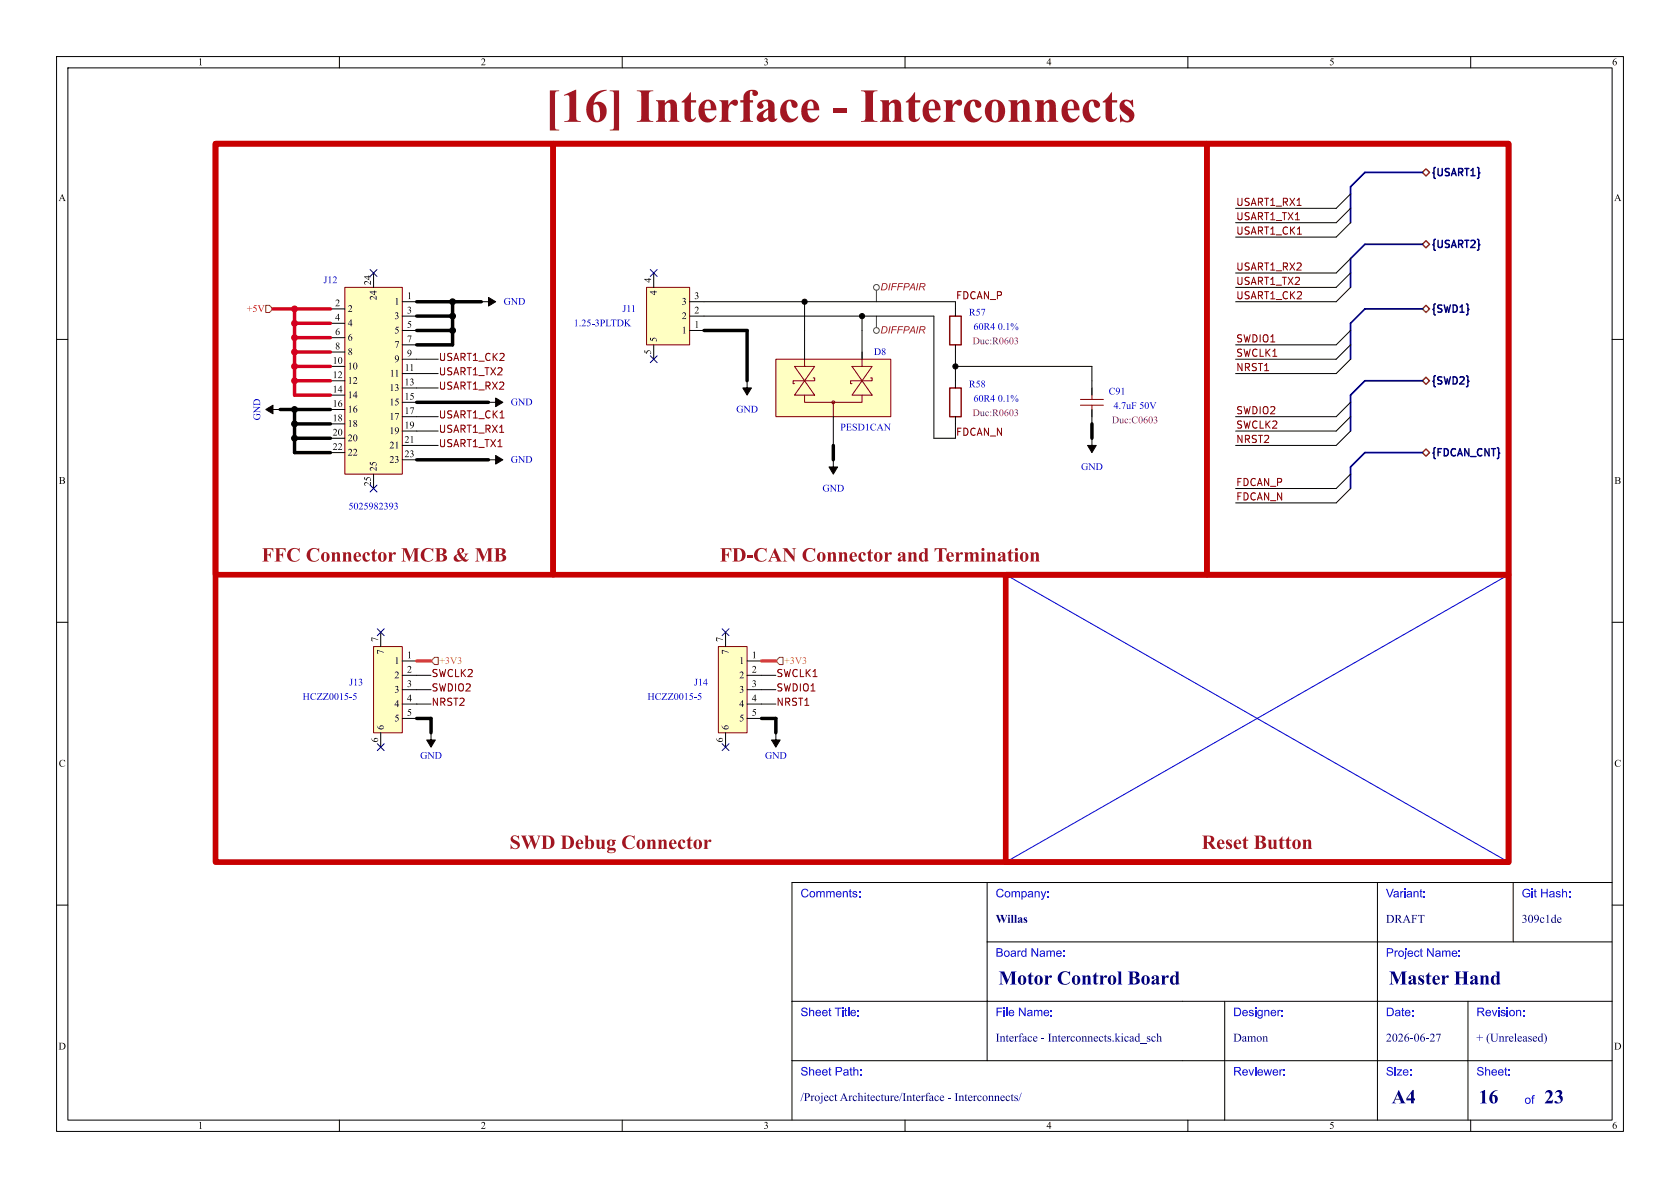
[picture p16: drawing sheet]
<svg xmlns="http://www.w3.org/2000/svg" width="297mm" height="210mm" viewBox="0 0 297 210" stroke-linecap="round" stroke-linejoin="round" font-family="sans-serif">
<defs><g id="words">
<text font-size="8.4" fill="#a21622" x="96.3" y="23.7">[16]Interface- Interconnects</text>
<g font-size="3.5" fill="#a21622">
<text x="46.3" y="99.7">FFC ConnectorMCB &amp; MB</text>
<text x="127.2" y="99.7">FD-CAN ConnectorandTermination</text>
<text x="90.1" y="150.5">SWD DebugConnector</text>
<text x="212.4" y="150.5">ResetButton</text>
</g>
<g font-size="3.5" fill="#00007f">
<text x="176.5" y="174.9">Motor ControlBoard</text>
<text x="245.5" y="174.9">MasterHand</text>
<text x="246" y="195.9">A4</text>
<text x="261.4" y="196">16</text>
<text x="273" y="196">23</text>
</g>
<g font-size="2.1" fill="#00f">
<text x="141.5" y="159.2">Comments:</text>
<text x="176" y="159.2">Company:</text>
<text x="245" y="159.2">Variant:</text>
<text x="269" y="159.2">Git Hash:</text>
<text x="176" y="169.7">Board Name:</text>
<text x="245" y="169.7">Project Name:</text>
<text x="141.5" y="180.2">Sheet Title:</text>
<text x="176" y="180.2">File Name:</text>
<text x="218" y="180.2">Designer:</text>
<text x="245" y="180.2">Date:</text>
<text x="261" y="180.2">Revision:</text>
<text x="141.5" y="190.7">Sheet Path:</text>
<text x="218" y="190.7">Reviewer:</text>
<text x="245" y="190.7">Size:</text>
<text x="261" y="190.7">Sheet:</text>
<text x="269.5" y="195.7">of</text>
</g>
<g font-size="2.1" fill="#00007f">
<text x="176" y="163.7">Willas</text>
<text x="245" y="163.7">DRAFT</text>
<text x="269" y="163.7">309c1de</text>
<text x="176" y="184.7">Interface- Interconnects.kicad_sch</text>
<text x="218" y="184.7">Damon</text>
<text x="245" y="184.7">2026-06-27</text>
<text x="261" y="184.7">+ (Unreleased)</text>
<text x="141.5" y="195.2">/ProjectArchitecture/Interface- Interconnects/</text>
</g>
<g font-size="1.8">
<text x="35" y="12">1</text>
<text x="85" y="12">2</text>
<text x="135" y="12">3</text>
<text x="185" y="12">4</text>
<text x="235" y="12">5</text>
<text x="285" y="12">6</text>
<text x="10.3" y="36">A</text>
<text x="285.3" y="36">A</text>
<text x="65.8" y="50.4" transform="rotate(-90 65.8 50.4)">24</text>
<text x="67" y="53.1" transform="rotate(-90 67 53.1)">24</text>
<text x="71.9" y="53.1">1</text>
<text x="115.3" y="50" transform="rotate(-90 115.3 50)">4</text>
<text x="116.6" y="52.2" transform="rotate(-90 116.6 52.2)">4</text>
<text x="122.7" y="53.1">3</text>
<text x="59.2" y="54.4">2</text>
<text x="59.2" y="56.9">4</text>
<text x="59.2" y="59.4">6</text>
<text x="61.5" y="55.6">2</text>
<text x="61.5" y="58.1">4</text>
<text x="69.7" y="54.3">1</text>
<text x="69.7" y="56.9">3</text>
<text x="69.7" y="59.4">5</text>
<text x="71.9" y="55.6">3</text>
<text x="71.9" y="58.2">5</text>
<text x="120.5" y="59.4">1</text>
<text x="120.5" y="56.9">2</text>
<text x="120.5" y="54.3">3</text>
<text x="122.7" y="58.2">1</text>
<text x="122.7" y="55.6">2</text>
<text x="58.8" y="64.5">10</text>
<text x="59.2" y="62">8</text>
<text x="61.5" y="60.7">6</text>
<text x="61.5" y="63.2">8</text>
<text x="61.5" y="65.8">10</text>
<text x="69.7" y="61.9">7</text>
<text x="69.7" y="64.5">9</text>
<text x="71.5" y="65.8">11</text>
<text x="71.9" y="60.7">7</text>
<text x="71.9" y="63.2">9</text>
<text x="115.3" y="62.7" transform="rotate(-90 115.3 62.7)">5</text>
<text x="116.6" y="60.5" transform="rotate(-90 116.6 60.5)">5</text>
<text x="58.8" y="67.1">12</text>
<text x="58.8" y="69.6">14</text>
<text x="61.5" y="68.3">12</text>
<text x="61.5" y="70.8">14</text>
<text x="68.8" y="69.6">13</text>
<text x="68.9" y="67">11</text>
<text x="71.5" y="68.3">13</text>
<text x="71.5" y="70.9">15</text>
<text x="58.8" y="72.1">16</text>
<text x="58.8" y="74.7">18</text>
<text x="58.8" y="77.2">20</text>
<text x="61.5" y="73.4">16</text>
<text x="61.5" y="75.9">18</text>
<text x="68.8" y="72.1">15</text>
<text x="68.8" y="74.6">17</text>
<text x="68.8" y="77.2">19</text>
<text x="71.5" y="73.4">17</text>
<text x="71.5" y="75.9">19</text>
<text x="58.8" y="79.8">22</text>
<text x="61.5" y="78.5">20</text>
<text x="61.5" y="81">22</text>
<text x="67" y="83.3" transform="rotate(-90 67 83.3)">25</text>
<text x="68.8" y="79.7">21</text>
<text x="68.8" y="82.3">23</text>
<text x="71.5" y="78.5">21</text>
<text x="71.5" y="81">23</text>
<text x="10.4" y="86">B</text>
<text x="65.8" y="86" transform="rotate(-90 65.8 86)">25</text>
<text x="285.4" y="86">B</text>
<text x="67.1" y="113.5" transform="rotate(-90 67.1 113.5)">7</text>
<text x="128" y="113.5" transform="rotate(-90 128 113.5)">7</text>
<text x="68.3" y="115.7" transform="rotate(-90 68.3 115.7)">7</text>
<text x="69.7" y="117.8">1</text>
<text x="71.9" y="116.6">1</text>
<text x="71.9" y="119.1">2</text>
<text x="129.3" y="115.7" transform="rotate(-90 129.3 115.7)">7</text>
<text x="130.7" y="117.8">1</text>
<text x="132.9" y="116.6">1</text>
<text x="132.9" y="119.1">2</text>
<text x="69.7" y="120.4">2</text>
<text x="69.7" y="122.9">3</text>
<text x="69.7" y="125.4">4</text>
<text x="71.9" y="121.7">3</text>
<text x="71.9" y="124.2">4</text>
<text x="130.7" y="120.4">2</text>
<text x="130.7" y="122.9">3</text>
<text x="130.7" y="125.4">4</text>
<text x="132.9" y="121.7">3</text>
<text x="132.9" y="124.2">4</text>
<text x="67.1" y="131.3" transform="rotate(-90 67.1 131.3)">6</text>
<text x="68.3" y="129" transform="rotate(-90 68.3 129)">6</text>
<text x="69.7" y="128">5</text>
<text x="71.9" y="126.7">5</text>
<text x="128" y="131.3" transform="rotate(-90 128 131.3)">6</text>
<text x="129.3" y="129" transform="rotate(-90 129.3 129)">6</text>
<text x="130.7" y="128">5</text>
<text x="132.9" y="126.7">5</text>
<text x="10.4" y="136">C</text>
<text x="285.4" y="136">C</text>
<text x="10.3" y="186">D</text>
<text x="285.3" y="186">D</text>
<text x="35" y="200">1</text>
<text x="85" y="200">2</text>
<text x="135" y="200">3</text>
<text x="185" y="200">4</text>
<text x="235" y="200">5</text>
<text x="285" y="200">6</text>
</g>
<g font-size="1.8" fill="#000084">
<text x="252.9" y="31.5">{USART1}</text>
<text x="252.9" y="44.2">{USART2}</text>
<text x="252.9" y="55.6">{SWD1}</text>
<text x="252.9" y="68.3">{SWD2}</text>
<text x="252.9" y="81">{FDCAN_CNT}</text>
</g>
<g font-size="1.8" fill="#840000">
<text x="218.4" y="41.6">USART1_CK1</text>
<text x="218.4" y="36.5">USART1_RX1</text>
<text x="218.4" y="39">USART1_TX1</text>
<text x="218.4" y="47.9">USART1_RX2</text>
<text x="168.9" y="53">FDCAN_P</text>
<text x="218.4" y="53">USART1_CK2</text>
<text x="218.4" y="50.5">USART1_TX2</text>
<text x="77.5" y="64">USART1_CK2</text>
<text x="218.4" y="65.7">NRST1</text>
<text x="218.4" y="63.2">SWCLK1</text>
<text x="218.4" y="60.6">SWDIO1</text>
<text x="77.5" y="69.1">USART1_RX2</text>
<text x="77.5" y="66.6">USART1_TX2</text>
<text x="77.5" y="74.2">USART1_CK1</text>
<text x="77.5" y="76.7">USART1_RX1</text>
<text x="168.9" y="77.1">FDCAN_N</text>
<text x="218.4" y="75.9">SWCLK2</text>
<text x="218.4" y="73.3">SWDIO2</text>
<text x="77.5" y="79.3">USART1_TX1</text>
<text x="218.4" y="78.4">NRST2</text>
<text x="218.4" y="88.6">FDCAN_N</text>
<text x="218.4" y="86">FDCAN_P</text>
<text x="76.2" y="119.9">SWCLK2</text>
<text x="77.7" y="117.8">+3V3</text>
<text x="137.2" y="119.9">SWCLK1</text>
<text x="138.6" y="117.8">+3V3</text>
<text x="76.2" y="125">NRST2</text>
<text x="76.2" y="122.4">SWDIO2</text>
<text x="137.2" y="122.4">SWDIO1</text>
<text x="137.2" y="125">NRST1</text>
</g>
<g font-size="1.8" fill="#0000c2">
<text x="57.2" y="50.5">J12</text>
<text x="89" y="54.3">GND</text>
<text x="101.4" y="58.1">1.25-3PLTDK</text>
<text x="110" y="55.6">J11</text>
<text x="171.3" y="56.2">R57</text>
<text x="172.1" y="58.8">60R40.1%</text>
<text x="154.5" y="63.2">D8</text>
<text x="171.3" y="68.9">R58</text>
<text x="172.1" y="71.5">60R40.1%</text>
<text x="196" y="70.2">C91</text>
<text x="46.5" y="74.3" transform="rotate(-90 46.5 74.3)">GND</text>
<text x="90.3" y="72.1">GND</text>
<text x="130.2" y="73.4">GND</text>
<text x="148.5" y="76.6">PESD1CAN</text>
<text x="196.9" y="72.7">4.7uF50V</text>
<text x="90.3" y="82.3">GND</text>
<text x="191.1" y="83.5">GND</text>
<text x="145.4" y="87.3">GND</text>
<text x="61.6" y="90.5">5025982393</text>
<text x="53.5" y="124.2">HCZZ0015-5</text>
<text x="61.7" y="121.6">J13</text>
<text x="114.5" y="124.2">HCZZ0015-5</text>
<text x="122.7" y="121.6">J14</text>
<text x="74.3" y="134.6">GND</text>
<text x="135.2" y="134.6">GND</text>
</g>
<g font-size="1.8" fill="#a21622">
<text x="155.6" y="51.8">DIFFPAIR</text>
<text x="155.6" y="59.4">DIFFPAIR</text>
</g>
<text font-size="1.8" fill="#d40020" x="43.6" y="55.6">+5V</text>
<g font-size="1.8" fill="#840084">
<text x="171.9" y="61.3">Duc:R0603</text>
<text x="171.9" y="74">Duc:R0603</text>
<text x="196.6" y="75.3">Duc:C0603</text>
</g>
</g></defs>
<g fill="none" stroke="#000" stroke-width=".18">
<path d="M10 10h277v190h-277zM12 12h273v186h-273zM60 10v2M110 10v2M160 10v2M210 10v2M260 10v2M10 60h2M285 60h2M10 110h2M285 110h2M174.5 156v31.5"/>
<path d="M243.5 156v42M267.5 156v10.5M285 156h-145v42M10 160h2M140 177h145M174.5 166.5h110.5M216.5 177v21M259.5 177v21M285 160h2M60 198v2M110 198v2M140 187.5h145"/>
<path d="M160 198v2M210 198v2M260 198v2"/>
</g>
<path d="M76.2 129.5v1.3h.8l-.8 1.3-.8-1.3h.8z" fill="#060000"/>
<path d="M76.2 129.5v1.3h-.8l.8 1.3 .8-1.3h-.8" fill="none" stroke="#060000" stroke-width=".18"/>
<path d="M61 50.8h10.1v33h-10.1z" fill="#ffffc2"/>
<path d="M61 50.8h10.1v33h-10.1z" fill="none" stroke="#840000" stroke-width=".18"/>
<path d="M58.4 54.6h2.6M58.4 57.2h2.6M58.4 59.7h2.6M71.1 53.3h2.6M71.1 55.9h2.6M71.1 58.4h2.6M58.4 62.2h2.6M71.1 61h2.6M71.1 63.5h2.6" fill="none" stroke="#000" stroke-width=".18"/>
<path d="M114.3 50.8h7.6v10.2h-7.6z" fill="#ffffc2"/>
<path d="M114.3 50.8h7.6v10.2h-7.6zM191 70.6h4.1M191 71.6h4.1M193 68.6v2M193 71.6v2.1" fill="none" stroke="#840000" stroke-width=".18"/>
<path d="M115.6 48.3v2.5M121.9 58.4h2.6M121.9 55.9h2.6M121.9 53.3h2.6M115.6 61v2.5M193 67.3v2.6M193 72.4v2.5" fill="none" stroke="#000" stroke-width=".18"/>
<path d="M193 77.5v1.2h.8l-.8 1.3-.7-1.3h.7z" fill="#060000"/>
<path d="M193 77.5v1.2h.8l-.8 1.3-.7-1.3h.7" fill="none" stroke="#060000" stroke-width=".18"/>
<path d="M167.9 55.9h2v5.1h-2zM167.9 68.6h2v5.1h-2z" fill="none" stroke="#840000" stroke-width=".25"/>
<path d="M168.9 54.6v1.3M168.9 61v1.2M168.9 67.3v1.3M168.9 73.7v1.2" fill="none" stroke="#000" stroke-width=".18"/>
<path d="M85.1 53.3h1.3v-.7l1.2 .7-1.2 .8v-.8z" fill="#060000"/>
<path d="M85.1 53.3h1.3v-.7l1.2 .7-1.2 .8v-.8" fill="none" stroke="#060000" stroke-width=".18"/>
<path d="M66 114.3h5.1v15.2h-5.1z" fill="#ffffc2"/>
<path d="M66 114.3h5.1v15.2h-5.1z" fill="none" stroke="#840000" stroke-width=".18"/>
<path d="M67.3 111.8v2.5M71.1 116.8h2.6M71.1 119.4h2.6M67.3 129.5v2.6M71.1 121.9h2.6M71.1 124.5h2.6M71.1 127h2.6" fill="none" stroke="#000" stroke-width=".18"/>
<path d="M137.2 129.5v1.3h.7l-.7 1.3-.8-1.3h.8z" fill="#060000"/>
<path d="M137.2 129.5v1.3h-.8l.8 1.3 .7-1.3h-.7" fill="none" stroke="#060000" stroke-width=".18"/>
<path d="M47 72.4l1.3-.8v.8h1.2h-1.2v.8z" fill="#060000"/>
<path d="M48.3 72.4v-.8l-1.3 .8 1.3 .8v-.8h1.2" fill="none" stroke="#060000" stroke-width=".18"/>
<g fill="#ffffc2">
<path d="M137.2 63.5h20.3v10.2h-20.3z"/>
<path d="M152.4 67.3l1.8 2.6h-3.6z"/>
<path d="M150.6 64.8h3.6l-1.8 2.5z"/>
<path d="M142.2 67.3l1.8 2.6h-3.5z"/>
<path d="M140.5 64.8h3.5l-1.8 2.5z"/>
</g>
<g fill="none" stroke="#840000" stroke-width=".18">
<path d="M137.2 63.5h20.3v10.2h-20.3zM140.5 64.8h3.5l-1.8 2.5zM142.2 69.9v1.2h5.1M142.2 67.3l1.8 2.6h-3.5zM142.2 63.5v1.3M143.8 66.8h.2v.5h-3.8v.5h.3M147.3 71.1v2.6M150.6 64.8h3.6l-1.8 2.5zM152.4 67.3l1.8 2.6h-3.6zM152.4 69.9v1.2h-5.1M152.4 62.2v2.6M153.9 66.8h.3v.5h-3.8v.5h.2"/>
<circle cx="147.3" cy="71.1" r=".25"/>
</g>
<path d="M142.2 58.4v5.1M152.4 58.4v5.1M147.3 73.7v5" fill="none" stroke="#000" stroke-width=".18"/>
<path d="M147.3 81.3v1.3h.8l-.8 1.2-.7-1.2h.7z" fill="#060000"/>
<path d="M147.3 81.3v1.3h.8l-.8 1.2-.7-1.2h.7" fill="none" stroke="#060000" stroke-width=".18"/>
<path d="M86.4 71.1h1.2v-.7l1.3 .7-1.3 .8v-.8z" fill="#060000"/>
<path d="M86.4 71.1h1.2v-.7l1.3 .7-1.3 .8v-.8" fill="none" stroke="#060000" stroke-width=".18"/>
<path d="M86.4 81.3h1.2v-.8l1.3 .8-1.3 .7v-.7z" fill="#060000"/>
<path d="M86.4 81.3h1.2v-.8l1.3 .8-1.3 .7v-.7" fill="none" stroke="#060000" stroke-width=".18"/>
<path d="M127 114.3h5.1v15.2h-5.1z" fill="#ffffc2"/>
<path d="M127 114.3h5.1v15.2h-5.1z" fill="none" stroke="#840000" stroke-width=".18"/>
<path d="M128.3 111.8v2.5M132.1 116.8h2.5M132.1 119.4h2.5M128.3 129.5v2.6M132.1 121.9h2.5M132.1 124.5h2.5M132.1 127h2.5" fill="none" stroke="#000" stroke-width=".18"/>
<path d="M132.1 67.3v1.3h.7l-.7 1.3-.8-1.3h.8z" fill="#060000"/>
<path d="M132.1 67.3v1.3h.7l-.7 1.3-.8-1.3h.8" fill="none" stroke="#060000" stroke-width=".18"/>
<g fill="none" stroke="#484848" stroke-width=".18">
<path d="M154.9 51.3v2M154.9 55.9v2"/>
<circle cx="154.9" cy="50.8" r=".51"/>
<circle cx="154.9" cy="58.4" r=".51"/>
</g>
<path d="M251.5 30.5l.6-.7 .6 .7-.6 .6zM251.5 43.2l.6-.7 .6 .7-.6 .6zM251.5 54.6l.6-.6 .6 .6-.6 .6zM251.5 67.3l.6-.6 .6 .6-.6 .6zM251.5 80l.6-.6 .6 .6-.6 .6z" fill="none" stroke="#725600" stroke-width=".25"/>
<path d="M47 54h.6l.7 .6-.7 .6h-.6zM76.8 116.2h.7v1.3h-.7l-.6-.7zM137.2 116.8l.6-.6h.6v1.3h-.6z" fill="none" stroke="#725600" stroke-width=".18"/>
<path d="M177.8 101.6l88.9 50.8M266.7 101.6l-88.9 50.8" fill="none" stroke="#0000c2" stroke-width=".18"/>
<path d="M251.5 30.5h-10.2l-2.5 2.5v6.4M251.5 43.2h-10.2l-2.5 2.5v5.1M251.5 54.6h-10.2l-2.5 2.6v6.3M251.5 67.3h-10.2l-2.5 2.6v6.3M251.5 80h-10.2l-2.5 2.6v3.8" fill="none" stroke="#000084" stroke-width=".3"/>
<g fill="none" stroke="#000" stroke-width=".61">
<path d="M73.7 58.4h6.3M73.7 53.3h11.4M73.7 55.9h6.3M80 53.3v7.7h-6.3M124.5 58.4h7.6v8.9M49.5 72.4h8.9M52.1 77.5h6.3M52.1 74.9h6.3M52.1 72.4v7.6h6.3M73.7 71.1h12.7M147.3 78.7v2.6M193 74.9v2.6"/>
<path d="M73.7 81.3h12.7M73.7 127h2.5v2.5M134.6 127h2.6v2.5"/>
</g>
<g fill="none" stroke="#000" stroke-width=".18">
<path d="M238.8 39.4l-2.6 2.5h-17.8M238.8 34.3l-2.6 2.5h-17.8M238.8 36.8l-2.6 2.6h-17.8M124.5 53.3h44.4v1.3M124.5 55.9h40.6v21.6h3.8v-2.6M142.2 53.3v5.1M152.4 55.9v2.5M238.8 50.8l-2.6 2.5h-17.8M238.8 48.3l-2.6 2.5h-17.8M238.8 45.7l-2.6 2.6h-17.8M238.8 58.4l-2.6 2.6h-17.8M73.7 66h3.8"/>
<path d="M73.7 76.2h3.8M73.7 78.7h3.8M73.7 68.6h3.8M73.7 63.5h3.8M73.7 73.7h3.8M168.9 62.2v5.1M168.9 64.8h24.1v2.5M238.8 63.5l-2.6 2.5h-17.8M238.8 73.7l-2.6 2.5h-17.8M238.8 76.2l-2.6 2.5h-17.8M238.8 61l-2.6 2.5h-17.8M238.8 71.1l-2.6 2.6h-17.8"/>
<path d="M238.8 86.4l-2.6 2.5h-17.8M238.8 83.8l-2.6 2.6h-17.8M73.7 119.4h2.5M134.6 119.4h2.6M73.7 121.9h2.5M73.7 124.5h2.5M134.6 121.9h2.6M134.6 124.5h2.6"/>
</g>
<path d="M48.3 54.6h10.1M52.1 54.6v15.3h6.3M52.1 59.7h6.3M52.1 57.2h6.3M52.1 67.3h6.3M52.1 62.2h6.3M52.1 64.8h6.3" fill="none" stroke="#d40020" stroke-width=".61"/>
<path d="M73.7 116.8h2.5M134.6 116.8h2.6" fill="none" stroke="#dc8e00" stroke-width=".61"/>
<g fill="none" stroke="#000084" stroke-width=".18">
<path d="M65.4 47.7l1.2 1.2M66.6 47.7l-1.2 1.2M115 47.7l1.2 1.2M116.2 47.7l-1.2 1.2M115 62.9l1.2 1.2M116.2 62.9l-1.2 1.2M65.4 85.8l1.2 1.2M66.6 85.8l-1.2 1.2M66.7 111.2l1.2 1.2M67.9 111.2l-1.2 1.2M127.7 111.2l1.2 1.2M128.9 111.2l-1.2 1.2"/>
<path d="M66.7 131.5l1.2 1.2M67.9 131.5l-1.2 1.2M127.7 131.5l1.2 1.2M128.9 131.5l-1.2 1.2"/>
</g>
<path d="M38.1 25.4h59.7v76.2h-59.7zM38.1 25.4h228.6v127h-228.6zM97.8 25.4h115.6v76.2h-115.6zM213.4 25.4h53.3v76.2h-53.3zM177.8 101.6h88.9v50.8h-88.9z" fill="none" stroke="#c80000" stroke-width="1"/>
<g fill="#d40020" stroke="#d40020" stroke-width=".18">
<circle cx="52.1" cy="54.6" r=".52"/>
<circle cx="52.1" cy="57.2" r=".52"/>
<circle cx="52.1" cy="59.7" r=".52"/>
<circle cx="52.1" cy="62.2" r=".52"/>
<circle cx="52.1" cy="67.3" r=".52"/>
<circle cx="52.1" cy="64.8" r=".52"/>
</g>
<g fill="#000" stroke="#000" stroke-width=".18">
<circle cx="80" cy="55.9" r=".52"/>
<circle cx="80" cy="58.4" r=".52"/>
<circle cx="80" cy="53.3" r=".52"/>
<circle cx="142.2" cy="53.3" r=".46"/>
<circle cx="152.4" cy="55.9" r=".46"/>
<circle cx="52.1" cy="72.4" r=".52"/>
<circle cx="52.1" cy="74.9" r=".52"/>
<circle cx="52.1" cy="77.5" r=".52"/>
<circle cx="168.9" cy="64.8" r=".46"/>
</g>
<use href="#words"/>
</svg>
